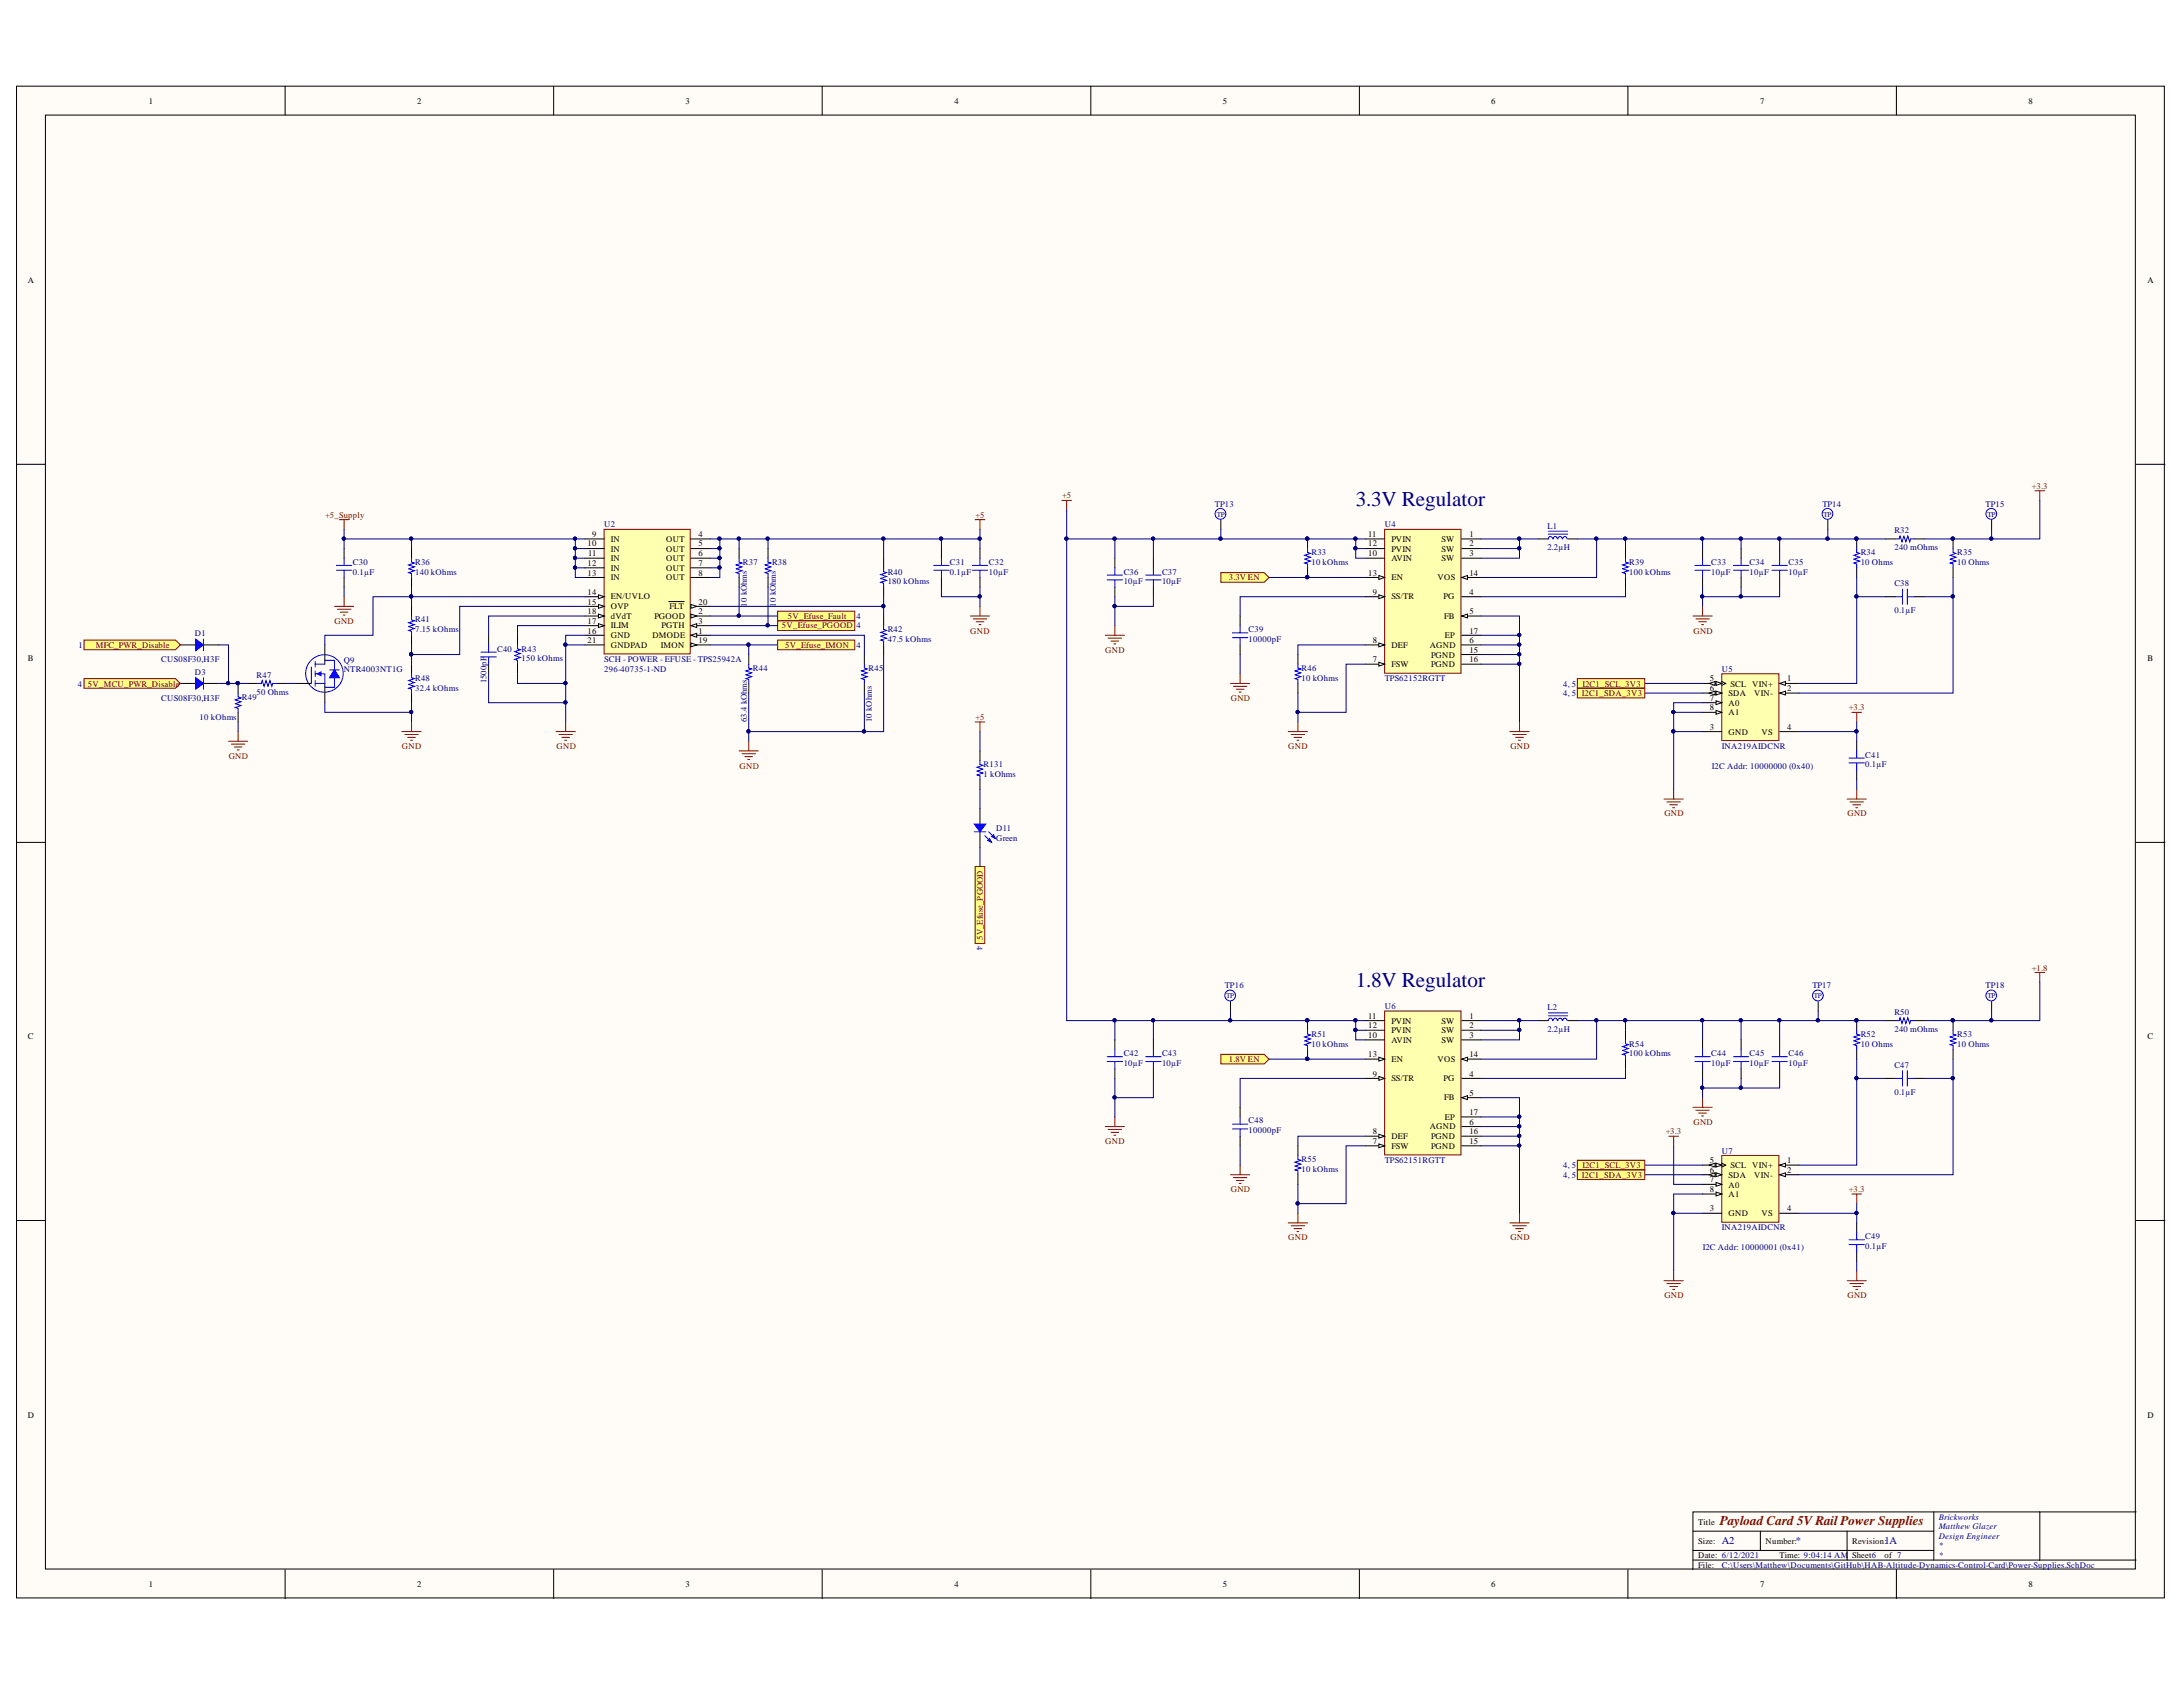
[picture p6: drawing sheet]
<svg xmlns="http://www.w3.org/2000/svg" width="279mm" height="216mm" viewBox="0 0 279 216" stroke-linecap="round" stroke-linejoin="round" font-family="sans-serif">
<defs><g id="words">
<g font-size="2.7" fill="#000080">
<text x="173.5" y="64.7">3.3V Regulator</text>
<text x="173.5" y="126.4">1.8V Regulator</text>
</g>
<text font-size="1.7" fill="#800000" x="220.1" y="195.1">Payload Card 5V Rail Power Supplies</text>
<g font-size="1.4" fill="#000080">
<text x="220.4" y="197.7">A2</text>
<text x="229.9" y="197.7">*</text>
<text x="241.2" y="197.7">1A</text>
</g>
<g font-size="1.1">
<text x="19" y="13.3">1</text>
<text x="53.4" y="13.3">2</text>
<text x="87.7" y="13.3">3</text>
<text x="122.2" y="13.3">4</text>
<text x="156.5" y="13.3">5</text>
<text x="190.9" y="13.3">6</text>
<text x="225.3" y="13.3">7</text>
<text x="259.6" y="13.3">8</text>
<text x="3.6" y="36.2">A</text>
<text x="274.9" y="36.2">A</text>
<text x="75.2" y="69.9">10</text>
<text x="75.3" y="71.2">11</text>
<text x="75.8" y="68.8">9</text>
<text x="78.2" y="69.3">IN</text>
<text x="78.2" y="70.6">IN</text>
<text x="78.2" y="71.8">IN</text>
<text x="85.3" y="70.6">OUT</text>
<text x="85.3" y="69.3">OUT</text>
<text x="85.3" y="71.8">OUT</text>
<text x="89.4" y="69.9">5</text>
<text x="89.4" y="68.8">4</text>
<text x="89.4" y="71.2">6</text>
<text x="175.1" y="71.2">10</text>
<text x="175.1" y="68.8">11</text>
<text x="175.1" y="69.9">12</text>
<text x="178.1" y="71.8">AVIN</text>
<text x="178.1" y="69.3">PVIN</text>
<text x="178.1" y="70.6">PVIN</text>
<text x="184.5" y="69.3">SW</text>
<text x="184.5" y="70.6">SW</text>
<text x="184.5" y="71.8">SW</text>
<text x="188.1" y="68.8">1</text>
<text x="188.1" y="69.9">2</text>
<text x="188.1" y="71.2">3</text>
<text x="75.2" y="72.4">12</text>
<text x="75.2" y="73.7">13</text>
<text x="75.2" y="76.1">14</text>
<text x="75.2" y="77.4">15</text>
<text x="78.2" y="73.1">IN</text>
<text x="78.2" y="74.3">IN</text>
<text x="78.2" y="76.7">EN/UVLO</text>
<text x="78.2" y="78">OVP</text>
<text x="85.3" y="73.1">OUT</text>
<text x="85.3" y="74.3">OUT</text>
<text x="85.7" y="78">FLT</text>
<text x="89.4" y="72.4">7</text>
<text x="89.4" y="73.7">8</text>
<text x="89.4" y="77.4">20</text>
<text x="175.1" y="73.7">13</text>
<text x="175.7" y="76.1">9</text>
<text x="178.1" y="76.7">SS/TR</text>
<text x="178.1" y="74.3">EN</text>
<text x="184" y="74.3">VOS</text>
<text x="184.8" y="76.7">PG</text>
<text x="188.1" y="76.1">4</text>
<text x="188.1" y="73.7">14</text>
<text x="75.2" y="81.1">16</text>
<text x="75.2" y="79.8">17</text>
<text x="75.2" y="78.6">18</text>
<text x="75.2" y="82.3">21</text>
<text x="78.2" y="81.7">GND</text>
<text x="78.2" y="80.4">ILIM</text>
<text x="78.2" y="79.2">dVdT</text>
<text x="78.2" y="82.9">GNDPAD</text>
<text x="83.5" y="81.7">DMODE</text>
<text x="83.8" y="79.2">PGOOD</text>
<text x="84.6" y="82.9">IMON</text>
<text x="84.7" y="80.4">PGTH</text>
<text x="89.4" y="79.8">3</text>
<text x="89.4" y="81.1">1</text>
<text x="89.4" y="78.6">2</text>
<text x="89.4" y="82.3">19</text>
<text x="175.7" y="82.3">8</text>
<text x="178.1" y="82.9">DEF</text>
<text x="183" y="82.9">AGND</text>
<text x="184.8" y="79.2">FB</text>
<text x="184.9" y="81.7">EP</text>
<text x="188.1" y="78.6">5</text>
<text x="188.1" y="82.3">6</text>
<text x="188.1" y="83.6">15</text>
<text x="188.1" y="81.1">17</text>
<text x="3.6" y="84.6">B</text>
<text x="175.7" y="84.7">7</text>
<text x="178.1" y="85.4">FSW</text>
<text x="183.2" y="84.1">PGND</text>
<text x="183.2" y="85.4">PGND</text>
<text x="188.1" y="84.7">16</text>
<text x="218.9" y="87.2">5</text>
<text x="218.9" y="88.5">6</text>
<text x="218.9" y="89.7">7</text>
<text x="221.2" y="89.1">SDA</text>
<text x="221.5" y="87.9">SCL VIN+</text>
<text x="224.5" y="89.1">VIN-</text>
<text x="228.8" y="87.2">1</text>
<text x="228.8" y="88.5">2</text>
<text x="274.9" y="84.6">B</text>
<text x="218.9" y="93.4">3</text>
<text x="218.9" y="90.9">8</text>
<text x="221.2" y="94">GND</text>
<text x="221.2" y="90.3">A0</text>
<text x="221.2" y="91.5">A1</text>
<text x="225.5" y="94">VS</text>
<text x="228.8" y="93.4">4</text>
<text x="175.1" y="130.4">11</text>
<text x="175.1" y="131.6">12</text>
<text x="178.1" y="131">PVIN</text>
<text x="184.5" y="131">SW</text>
<text x="188.1" y="130.4">1</text>
<text x="188.1" y="131.6">2</text>
<text x="3.6" y="133">C</text>
<text x="175.1" y="132.9">10</text>
<text x="175.1" y="135.3">13</text>
<text x="175.7" y="137.8">9</text>
<text x="178.1" y="133.5">AVIN</text>
<text x="178.1" y="132.2">PVIN</text>
<text x="178.1" y="135.9">EN</text>
<text x="184" y="135.9">VOS</text>
<text x="184.5" y="132.2">SW</text>
<text x="184.5" y="133.5">SW</text>
<text x="188.1" y="132.9">3</text>
<text x="188.1" y="137.8">4</text>
<text x="188.1" y="135.3">14</text>
<text x="274.9" y="133">C</text>
<text x="178.1" y="138.4">SS/TR</text>
<text x="184.8" y="138.4">PG</text>
<text x="184.8" y="140.8">FB</text>
<text x="184.9" y="143.4">EP</text>
<text x="188.1" y="140.2">5</text>
<text x="188.1" y="143.9">6</text>
<text x="188.1" y="142.7">17</text>
<text x="175.7" y="145.1">8</text>
<text x="175.7" y="146.4">7</text>
<text x="178.1" y="145.8">DEF</text>
<text x="178.1" y="147">FSW</text>
<text x="183" y="144.5">AGND</text>
<text x="183.2" y="147">PGND</text>
<text x="183.2" y="145.8">PGND</text>
<text x="188.1" y="146.4">15</text>
<text x="188.1" y="145.1">16</text>
<text x="218.9" y="148.8">5</text>
<text x="221.5" y="149.5">SCL VIN+</text>
<text x="228.8" y="148.8">1</text>
<text x="218.9" y="155">3</text>
<text x="218.9" y="150.1">6</text>
<text x="218.9" y="151.3">7</text>
<text x="218.9" y="152.6">8</text>
<text x="221.2" y="155.6">GND</text>
<text x="221.2" y="150.7">SDA</text>
<text x="221.2" y="152">A0</text>
<text x="221.2" y="153.2">A1</text>
<text x="224.5" y="150.7">VIN-</text>
<text x="225.5" y="155.6">VS</text>
<text x="228.8" y="150.1">2</text>
<text x="228.8" y="155">4</text>
<text x="3.6" y="181.4">D</text>
<text x="274.9" y="181.4">D</text>
<text x="217.3" y="195.1">Title</text>
<text x="217.3" y="197.6">Size:</text>
<text x="226" y="197.6">Number:</text>
<text x="237" y="197.6">Revision:</text>
<text x="19" y="203.1">1</text>
<text x="53.4" y="203.1">2</text>
<text x="87.7" y="203.1">3</text>
<text x="122.2" y="203.1">4</text>
<text x="156.5" y="203.1">5</text>
<text x="190.9" y="203.1">6</text>
<text x="217.3" y="199.4">Date: 6/12/2021</text>
<text x="217.3" y="200.6">File:</text>
<text x="225.3" y="203.1">7</text>
<text x="227.7" y="199.4">Time: 9:04:14 AM</text>
<text x="237" y="199.4">Sheet6</text>
<text x="241.2" y="199.4">of 7</text>
<text x="259.6" y="203.1">8</text>
</g>
<g font-size="1.1" fill="#800000">
<text x="136" y="63.8">+5</text>
<text x="260.1" y="62.6">+3.3</text>
<text x="41.6" y="66.3">+5_Supply</text>
<text x="124.9" y="66.3">+5</text>
<text x="157.3" y="74.3">3.3V EN</text>
<text x="12.3" y="82.9">MFC_PWR_Disable</text>
<text x="42.8" y="79.8">GND</text>
<text x="100.1" y="80.4">5V_Efuse_PGOOD 4</text>
<text x="100.5" y="82.9">5V_Efuse_IMON</text>
<text x="100.8" y="79.2">5V_Efuse_Fault</text>
<text x="124.2" y="81.1">GND</text>
<text x="141.4" y="83.6">GND</text>
<text x="216.7" y="81.1">GND</text>
<text x="11.3" y="87.9">5V_MCU_PWR_Disable</text>
<text x="157.5" y="89.7">GND</text>
<text x="202.5" y="87.9">I2C1_SCL_3V3</text>
<text x="51.4" y="95.8">GND</text>
<text x="71.2" y="95.8">GND</text>
<text x="124.9" y="92.2">+5</text>
<text x="164.9" y="95.8">GND</text>
<text x="193.3" y="95.8">GND</text>
<text x="236.6" y="90.9">+3.3</text>
<text x="29.3" y="97.1">GND</text>
<text x="94.7" y="98.4">GND</text>
<text x="213" y="104.4">GND</text>
<text x="236.5" y="104.4">GND</text>
<text x="125.8" y="120.3" transform="rotate(-90 125.8 120.3)">5V_Efuse_PGOOD</text>
<text x="260.1" y="124.2">+1.8</text>
<text x="157.3" y="135.9">1.8V EN</text>
<text x="216.7" y="143.9">GND</text>
<text x="141.4" y="146.4">GND</text>
<text x="202.5" y="149.5">I2C1_SCL_3V3</text>
<text x="213.2" y="145.1">+3.3</text>
<text x="157.5" y="152.6">GND</text>
<text x="236.6" y="152.6">+3.3</text>
<text x="164.9" y="158.7">GND</text>
<text x="193.3" y="158.7">GND</text>
<text x="213" y="166.1">GND</text>
<text x="236.5" y="166.1">GND</text>
</g>
<g font-size="1.1" fill="#000080">
<text x="155.5" y="64.9">TP13</text>
<text x="233.2" y="64.9">TP14</text>
<text x="254.1" y="64.9">TP15</text>
<text x="77.3" y="67.5">U2</text>
<text x="167.8" y="71">R33</text>
<text x="177.2" y="67.5">U4</text>
<text x="198" y="67.7">L1</text>
<text x="198" y="70.4">2.2µH</text>
<text x="238.1" y="71">R34</text>
<text x="242.5" y="70.4">240 mOhms</text>
<text x="242.5" y="68.2">R32</text>
<text x="250.5" y="71">R35</text>
<text x="45.2" y="73.6">0.1µF</text>
<text x="45.2" y="72.3">C30</text>
<text x="53.1" y="73.6">140 kOhms</text>
<text x="53.1" y="72.3">R36</text>
<text x="95.1" y="72.3">R37</text>
<text x="95.6" y="77.6" transform="rotate(-90 95.6 77.6)">10 kOhms</text>
<text x="98.8" y="72.3">R38</text>
<text x="99.3" y="77.6" transform="rotate(-90 99.3 77.6)">10 kOhms</text>
<text x="113.6" y="74.8">180 kOhms</text>
<text x="113.6" y="73.6">R40</text>
<text x="121.6" y="73.6">0.1µF</text>
<text x="121.6" y="72.3">C31</text>
<text x="126.6" y="73.6">10µF</text>
<text x="126.6" y="72.3">C32</text>
<text x="143.8" y="74.8">10µF</text>
<text x="143.8" y="73.6">C36</text>
<text x="148.7" y="74.8">10µF</text>
<text x="148.7" y="73.6">C37</text>
<text x="167.8" y="72.3">10 kOhms</text>
<text x="208.5" y="73.6">100 kOhms</text>
<text x="208.5" y="72.3">R39</text>
<text x="219" y="73.6">10µF</text>
<text x="219" y="72.3">C33</text>
<text x="223.9" y="73.6">10µF</text>
<text x="223.9" y="72.3">C34</text>
<text x="228.9" y="73.6">10µF</text>
<text x="228.9" y="72.3">C35</text>
<text x="238.1" y="72.3">10 Ohms</text>
<text x="242.5" y="75">C38</text>
<text x="250.5" y="72.3">10 Ohms</text>
<text x="10.1" y="82.9">1</text>
<text x="25" y="81.4">D1</text>
<text x="53.1" y="80.9">7.15 kOhms</text>
<text x="53.1" y="79.7">R41</text>
<text x="63.6" y="83.4">C40</text>
<text x="66.7" y="83.4">R43</text>
<text x="109.6" y="79.2">4</text>
<text x="109.6" y="82.9">4</text>
<text x="113.6" y="82.2">47.5 kOhms</text>
<text x="113.6" y="80.9">R42</text>
<text x="159.8" y="82.2">10000pF</text>
<text x="159.8" y="80.9">C39</text>
<text x="242.5" y="78.5">0.1µF</text>
<text x="10" y="87.9">4</text>
<text x="20.6" y="84.7">CUS08F30,H3F</text>
<text x="20.6" y="89.7">CUS08F30,H3F</text>
<text x="25" y="86.3">D3</text>
<text x="31" y="89.6">R49</text>
<text x="32.8" y="89">50 Ohms</text>
<text x="32.8" y="86.8">R47</text>
<text x="44" y="84.8">Q9</text>
<text x="44" y="86">NTR4003NT1G</text>
<text x="53.1" y="88.4">32.4 kOhms</text>
<text x="53.1" y="87.1">R48</text>
<text x="62.3" y="87.4" transform="rotate(-90 62.3 87.4)">1500pF</text>
<text x="66.7" y="84.7">150 kOhms</text>
<text x="77.3" y="86">296-40735-1-ND</text>
<text x="77.3" y="84.7">SCH - POWER - EFUSE - TPS25942A</text>
<text x="96.4" y="85.8">R44</text>
<text x="111.2" y="85.8">R45</text>
<text x="166.6" y="87.1">10 kOhms</text>
<text x="166.6" y="85.8">R46</text>
<text x="177.2" y="87.2">TPS62152RGTT</text>
<text x="200.1" y="87.9">4, 5</text>
<text x="200.1" y="89.1">4, 5 I2C1_SDA_3V3</text>
<text x="220.4" y="86">U5</text>
<text x="25.5" y="92.2">10 kOhms</text>
<text x="95.6" y="92.4" transform="rotate(-90 95.6 92.4)">63.4 kOhms</text>
<text x="111.6" y="92.4" transform="rotate(-90 111.6 92.4)">10 kOhms</text>
<text x="220.4" y="95.8">INA219AIDCNR</text>
<text x="125.9" y="99.5">1 kOhms</text>
<text x="125.9" y="98.2">R131</text>
<text x="219.1" y="98.4">I2C Addr: 10000000 (0x40)</text>
<text x="238.7" y="98.2">0.1µF</text>
<text x="238.7" y="97">C41</text>
<text x="127.5" y="106.3">D11</text>
<text x="127.5" y="107.6">Green</text>
<text x="125" y="121" transform="rotate(90 125 121)">4</text>
<text x="156.8" y="126.4">TP16</text>
<text x="177.2" y="129.1">U6</text>
<text x="198" y="129.2">L2</text>
<text x="232" y="126.4">TP17</text>
<text x="242.5" y="129.9">R50</text>
<text x="254.1" y="126.4">TP18</text>
<text x="143.8" y="136.4">10µF</text>
<text x="143.8" y="135.1">C42</text>
<text x="148.7" y="136.4">10µF</text>
<text x="148.7" y="135.1">C43</text>
<text x="167.8" y="134">10 kOhms</text>
<text x="167.8" y="132.7">R51</text>
<text x="198" y="132">2.2µH</text>
<text x="208.5" y="135.1">100 kOhms</text>
<text x="208.5" y="134">R54</text>
<text x="219" y="136.4">10µF</text>
<text x="219" y="135.1">C44</text>
<text x="223.9" y="136.4">10µF</text>
<text x="223.9" y="135.1">C45</text>
<text x="228.9" y="136.4">10µF</text>
<text x="228.9" y="135.1">C46</text>
<text x="238.1" y="134">10 Ohms</text>
<text x="238.1" y="132.7">R52</text>
<text x="242.5" y="136.7">C47</text>
<text x="242.5" y="132.1">240 mOhms</text>
<text x="250.5" y="134">10 Ohms</text>
<text x="250.5" y="132.7">R53</text>
<text x="159.8" y="143.8">C48</text>
<text x="242.5" y="140.1">0.1µF</text>
<text x="159.8" y="145">10000pF</text>
<text x="166.6" y="149.9">10 kOhms</text>
<text x="166.6" y="148.8">R55</text>
<text x="177.2" y="148.8">TPS62151RGTT</text>
<text x="200.1" y="149.5">4, 5</text>
<text x="220.4" y="147.7">U7</text>
<text x="200.1" y="150.7">4, 5 I2C1_SDA_3V3</text>
<text x="217.9" y="159.9">I2C Addr: 10000001 (0x41)</text>
<text x="220.4" y="157.5">INA219AIDCNR</text>
<text x="238.7" y="159.8">0.1µF</text>
<text x="238.7" y="158.6">C49</text>
<text x="248.1" y="194.5">Brickworks</text>
<text x="248.1" y="195.7">Matthew Glazer</text>
<text x="248.1" y="197">Design Engineer</text>
<text x="220.4" y="200.6">C:\Users\Matthew\Documents\GitHub\HAB-Altitude-Dynamics-Control-Card\Power-Supplies.SchDoc</text>
<text x="248.1" y="198.2">*</text>
<text x="248.1" y="199.4">*</text>
</g>
<g font-size=".9" fill="#000080">
<text x="155.7" y="66.1">TP</text>
<text x="233.4" y="66.1">TP</text>
<text x="254.4" y="66.1">TP</text>
<text x="156.9" y="127.7">TP</text>
<text x="232.1" y="127.7">TP</text>
<text x="254.4" y="127.7">TP</text>
</g>
</g></defs>
<g fill="#fffcf8" stroke="#000" stroke-width=".13">
<path d="M2.1 11h274.9v193.5h-274.9z"/>
<path d="M5.8 14.7h267.5v186.1h-267.5z"/>
</g>
<g fill="none" stroke="#000" stroke-width=".13">
<path d="M36.5 11v3.7M70.9 11v3.7M105.2 11v3.7M139.6 11v3.7M174 11v3.7M208.4 11v3.7M242.7 11v3.7M2.1 59.4h3.7M273.4 59.4h3.7M2.1 107.8h3.7M273.4 107.8h3.7M2.1 156.2h3.7"/>
<path d="M273.4 156.2h3.7M216.7 196h30.8M216.7 199.7h56.7M216.7 198.4h30.8M225.3 196v2.4M236.4 196v3.7M247.5 193.5v6.2M261.1 193.5h-44.4v7.4M273.4 193.5h-12.3v6.2M36.5 200.9v3.7M70.9 200.9v3.7M105.2 200.9v3.7"/>
<path d="M139.6 200.9v3.7M174 200.9v3.7M208.4 200.9v3.7M242.7 200.9v3.7"/>
</g>
<path d="M177.2 67.7h9.8v18.5h-9.8z" fill="#ffffb0" stroke="#800000" stroke-width=".13"/>
<path d="M187.1 69h2.4M187.1 70.2h2.4M187.1 71.4h2.4M187.1 76.4h2.4M187.1 78.8h2.4" fill="none" stroke="#000" stroke-width=".13"/>
<path d="M187.1 78.8l.7-.2v.5z" fill="#fffcf8"/>
<path d="M187.1 78.8l.7-.2v.5zM174.8 85h2.4M187.1 82.5h2.4" fill="none" stroke="#000" stroke-width=".13"/>
<path d="M176.5 84.8l.7 .2-.7 .2z" fill="#fffcf8"/>
<path d="M174.8 82.5h2.4M176.5 84.8l.7 .2-.7 .2z" fill="none" stroke="#000" stroke-width=".13"/>
<path d="M176.5 82.3l.7 .2-.7 .3z" fill="#fffcf8"/>
<path d="M174.8 76.4h2.4M176.5 82.3l.7 .2-.7 .3z" fill="none" stroke="#000" stroke-width=".13"/>
<path d="M176.5 76.1l.7 .3-.7 .2z" fill="#fffcf8"/>
<path d="M174.8 71.4h2.4M174.8 69h2.4M174.8 70.2h2.4M174.8 73.9h2.4M176.5 76.1l.7 .3-.7 .2z" fill="none" stroke="#000" stroke-width=".13"/>
<path d="M176.5 73.7l.7 .2-.7 .3z" fill="#fffcf8"/>
<path d="M176.5 73.7l.7 .2-.7 .3zM187.1 73.9h2.4" fill="none" stroke="#000" stroke-width=".13"/>
<path d="M187.1 73.9l.7-.2v.5z" fill="#fffcf8"/>
<path d="M187.1 73.9l.7-.2v.5zM187.1 83.8h2.4M187.1 85h2.4M187.1 81.3h2.4" fill="none" stroke="#000" stroke-width=".13"/>
<path d="M177.2 129.4h9.8v18.4h-9.8z" fill="#ffffb0" stroke="#800000" stroke-width=".13"/>
<path d="M187.1 130.6h2.4M187.1 131.8h2.4M187.1 133.1h2.4M187.1 138h2.4M187.1 140.5h2.4" fill="none" stroke="#000" stroke-width=".13"/>
<path d="M187.1 140.5l.7-.3v.5z" fill="#fffcf8"/>
<path d="M174.8 145.4h2.4M187.1 140.5l.7-.3v.5zM187.1 144.2h2.4" fill="none" stroke="#000" stroke-width=".13"/>
<path d="M176.5 145.2l.7 .2-.7 .3z" fill="#fffcf8"/>
<path d="M174.8 138h2.4M176.5 145.2l.7 .2-.7 .3z" fill="none" stroke="#000" stroke-width=".13"/>
<path d="M176.5 137.8l.7 .2-.7 .3z" fill="#fffcf8"/>
<path d="M174.8 133.1h2.4M174.8 130.6h2.4M174.8 131.8h2.4M174.8 135.5h2.4M176.5 137.8l.7 .2-.7 .3z" fill="none" stroke="#000" stroke-width=".13"/>
<path d="M176.5 135.3l.7 .2-.7 .3z" fill="#fffcf8"/>
<path d="M176.5 135.3l.7 .2-.7 .3zM187.1 135.5h2.4" fill="none" stroke="#000" stroke-width=".13"/>
<path d="M187.1 135.5l.7-.2v.5z" fill="#fffcf8"/>
<path d="M187.1 135.5l.7-.2v.5zM174.8 146.6h2.4M187.1 146.6h2.4M187.1 145.4h2.4M187.1 142.9h2.4" fill="none" stroke="#000" stroke-width=".13"/>
<path d="M176.5 146.4l.7 .2-.7 .3z" fill="#fffcf8"/>
<g fill="none" stroke="#000" stroke-width=".13">
<path d="M142.7 71.4v1.3M142.7 75.1v1.3M147.6 71.4v1.3M147.6 75.1v1.3M167.4 69v1.2M167.4 72.7v1.2M142.7 133.1v1.2M142.7 136.8v1.2M147.6 133.1v1.2M147.6 136.8v1.2M167.4 130.6v1.2M167.4 134.3v1.2"/>
<path d="M176.5 146.4l.7 .2-.7 .3z"/>
</g>
<g fill="none" stroke="#800000" stroke-width=".13">
<path d="M141.5 81.3h2.4M141.8 81.7h1.8M142.2 82h1M142.6 82.4h.2M142.7 80.1v1.2M193.2 93.6h2.5M193.6 94h1.7M194 94.4h1M194.4 94.7h.2M194.5 92.4v1.2M141.5 144.2h2.4M141.8 144.5h1.8"/>
<path d="M142.2 144.9h1M142.6 145.3h.2M142.7 142.9v1.3M193.2 156.5h2.5M193.6 156.9h1.7M194 157.2h1M194.4 157.6h.2M194.5 155.3v1.2"/>
</g>
<g fill="none" stroke="#00f" stroke-width=".13">
<path d="M141.7 73.6h2M141.7 74.2h2M142.7 72.7v.9M142.7 74.2v.9M146.6 73.6h2M146.6 74.2h2M147.6 72.7v.9M147.6 74.2v.9M167.4 70.2v.5l.3 .1-.7 .3 .7 .2-.7 .3 .7 .2-.7 .3 .4 .1v.5M141.7 135.2h2M141.7 135.9h2M142.7 134.3v.9"/>
<path d="M142.7 135.9v.9M146.6 135.2h2M146.6 135.9h2M147.6 134.3v.9M147.6 135.9v.9M167.4 131.8v.5l.3 .2-.7 .2 .7 .3-.7 .2 .7 .3-.7 .2 .4 .1v.5"/>
</g>
<g fill="#000080" stroke="#000080" stroke-width=".13">
<circle cx="167.3" cy="68.9" r=".21"/>
<circle cx="167.3" cy="73.9" r=".21"/>
<circle cx="167.3" cy="130.6" r=".21"/>
<circle cx="167.3" cy="135.5" r=".21"/>
</g>
<g fill="#ffff80" stroke="#800000" stroke-width=".13">
<path d="M156.3 73.3h5.5l.6 .6-.6 .6h-5.5z" fill-rule="evenodd"/>
<path d="M156.3 134.9h5.5l.6 .6-.6 .7h-5.5z" fill-rule="evenodd"/>
</g>
<g fill="none" stroke="#000" stroke-width=".13">
<path d="M156.3 66.5v1.2M158.7 78.8v1.3M196.9 69h1.3M200.6 69h1.3M208 70.2v1.2M208 73.9v1.2M217.9 70.2v1.2M217.9 73.9v1.2M222.8 70.2v1.2M222.8 73.9v1.2M227.8 70.2v1.2M227.8 73.9v1.2"/>
<path d="M233.9 66.5v1.2M237.6 69v1.2M237.6 72.7v1.2M241.3 76.4h1.3M245 76.4h1.3M250 69v1.2M250 72.7v1.2M254.9 66.5v1.2M158.7 82.5v1.3M166.1 83.8v1.2M166.1 87.5v1.2M157.5 128.2v1.2"/>
<path d="M196.9 130.6h1.3M200.6 130.6h1.3M208 131.8v1.3M208 135.5v1.3M217.9 133.1v1.2M217.9 136.8v1.2M222.8 133.1v1.2M222.8 136.8v1.2M227.8 133.1v1.2M227.8 136.8v1.2M232.7 128.2v1.2M237.6 130.6v1.2"/>
<path d="M237.6 134.3v1.2M241.3 138h1.3M245 138h1.3M250 130.6v1.2M250 134.3v1.2M254.9 128.2v1.2M158.7 141.7v1.2M158.7 145.4v1.2M166.1 146.6v1.3M166.1 150.3v1.3"/>
</g>
<g fill="none" stroke="#00f" stroke-width=".13">
<path d="M156.9 65.8a.69 .69 0 0 0-1-.7 .69 .69 0 0 0-.1 1.2 .69 .69 0 0 0 1.1-.5M198.2 68.4h2.4M198.2 68h2.4M198.7 69a.27 .27 0 0 0-.3-.3 .27 .27 0 0 0-.2 .3M199.3 69a.26 .26 0 0 0-.2-.3 .26 .26 0 0 0-.3 .3M199.9 69a.27 .27 0 0 0-.2-.3 .27 .27 0 0 0-.3 .3M200.6 69a.27 .27 0 0 0-.3-.3 .27 .27 0 0 0-.3 .3M208 71.4v.5l.4 .2-.7 .2 .7 .2-.7 .3 .7 .2-.7 .3 .3 .1v.5M216.9 72.4h2M216.9 73h2M217.9 71.4v1M217.9 73v.9"/>
<path d="M221.9 72.4h1.9M221.9 73h1.9M222.8 71.4v1M222.8 73v.9M226.8 72.4h2M226.8 73h2M227.8 71.4v1M227.8 73v.9M234.6 65.8a.68 .68 0 0 0-1-.7 .68 .68 0 0 0-.1 1.2 .68 .68 0 0 0 1.1-.5M237.6 70.2v.5l.4 .1-.7 .3 .7 .2-.7 .3 .7 .2-.7 .3 .3 .1v.5M242.6 76.4h.9M243.5 75.4v2"/>
<path d="M244.1 76.4h.9M244.1 75.4v2M250 70.2v.5l.3 .1-.7 .3 .7 .2-.7 .3 .7 .2-.7 .3 .4 .1v.5M255.5 65.8a.68 .68 0 0 0-.9-.7 .68 .68 0 0 0-.1 1.2 .68 .68 0 0 0 1-.5M157.7 81h2M157.7 81.6h2M158.7 80.1v.9M158.7 81.6v.9M166.1 85v.5l.4 .1-.8 .3 .8 .2-.8 .3 .8 .2-.8 .2 .4 .2v.5M158.1 127.4a.68 .68 0 0 0-.9-.6 .68 .68 0 0 0-.2 1.2 .68 .68 0 0 0 1.1-.5M198.2 130h2.4M198.2 129.6h2.4"/>
<path d="M198.7 130.6a.27 .27 0 0 0-.3-.3 .27 .27 0 0 0-.2 .3M199.3 130.6a.26 .26 0 0 0-.3-.3 .26 .26 0 0 0-.2 .3M199.9 130.6a.27 .27 0 0 0-.2-.3 .27 .27 0 0 0-.3 .3M200.6 130.6a.27 .27 0 0 0-.3-.3 .27 .27 0 0 0-.3 .3M208 133.1v.5l.4 .1-.7 .2 .7 .3-.7 .2 .7 .3-.7 .2 .3 .2v.4M216.9 135.2h2M216.9 135.9h2M217.9 134.3v.9M217.9 135.9v.9M221.9 135.2h1.9M221.9 135.9h1.9M222.8 134.3v.9"/>
<path d="M222.8 135.9v.9M226.8 135.2h2M226.8 135.9h2M227.8 134.3v.9M227.8 135.9v.9M233.3 127.4a.68 .68 0 0 0-.9-.6 .68 .68 0 0 0-.1 1.2 .68 .68 0 0 0 1-.5M237.6 131.8v.5l.4 .2-.7 .2 .7 .3-.7 .2 .7 .3-.7 .2 .3 .1v.5M242.6 138h.9M243.5 137v2M244.1 137v2M244.1 138h.9M250 131.8v.5l.3 .2-.7 .2 .7 .3-.7 .2 .7 .3-.7 .2 .4 .1v.5"/>
<path d="M255.5 127.4a.68 .68 0 0 0-.9-.6 .68 .68 0 0 0-.1 1.2 .68 .68 0 0 0 1-.5M157.7 143.9h2M157.7 144.5h2M158.7 142.9v1M158.7 144.5v.9M166.1 147.9v.5l.4 .1-.8 .2 .8 .3-.8 .2 .8 .3-.8 .2 .4 .1v.5"/>
</g>
<g fill="none" stroke="#800000" stroke-width=".13">
<path d="M135.9 64h1.2M136.5 64v1.3M216.7 78.8h2.4M217 79.2h1.8M217.4 79.6h1M217.8 79.9h.2M217.9 77.6v1.2M260.5 62.8h1.2M261.1 62.8v1.2M157.5 87.5h2.5M157.9 87.8h1.7M158.2 88.2h1"/>
<path d="M158.6 88.6h.2M158.7 86.2v1.3M164.9 93.6h2.5M165.3 94h1.7M165.6 94.4h1M166 94.7h.2M166.1 92.4v1.2M260.5 124.5h1.2M261.1 124.5v1.2M157.5 150.3h2.5M157.9 150.7h1.7M158.2 151.1h1"/>
<path d="M158.6 151.5h.2M158.7 149.1v1.2M164.9 156.5h2.5M165.3 156.9h1.7M165.6 157.2h1M166 157.6h.2M166.1 155.3v1.2M216.7 141.7h2.4M217 142.1h1.8M217.4 142.5h1M217.8 142.8h.2M217.9 140.5v1.2"/>
</g>
<g fill="#000080" stroke="#000080" stroke-width=".13">
<circle cx="237.6" cy="68.9" r=".2"/>
<circle cx="249.9" cy="68.9" r=".2"/>
<circle cx="237.6" cy="130.6" r=".2"/>
<circle cx="249.9" cy="130.6" r=".2"/>
</g>
<path d="M77.3 67.7h11v16h-11z" fill="#ffffb0" stroke="#800000" stroke-width=".13"/>
<path d="M88.4 80.1h2.5" fill="none" stroke="#000" stroke-width=".13"/>
<path d="M88.4 80.1l.8-.3v.5z" fill="#fffcf8"/>
<path d="M88.4 70.2h2.5M88.4 80.1l.8-.3v.5zM88.4 81.3h2.5" fill="none" stroke="#000" stroke-width=".13"/>
<path d="M88.4 81.3l.8-.2v.4z" fill="#fffcf8"/>
<path d="M88.4 69h2.5M88.4 71.4h2.5M88.4 78.8h2.5M88.4 81.3l.8-.2v.4z" fill="none" stroke="#000" stroke-width=".13"/>
<path d="M88.4 78.6l.8 .2-.8 .3z" fill="#fffcf8"/>
<path d="M74.9 72.7h2.4M74.9 73.9h2.4M74.9 69h2.4M74.9 70.2h2.4M74.9 71.4h2.4M74.9 76.4h2.4M88.4 78.6l.8 .2-.8 .3zM88.4 72.7h2.5M88.4 73.9h2.5" fill="none" stroke="#000" stroke-width=".13"/>
<path d="M76.6 76.1l.7 .3-.7 .2z" fill="#fffcf8"/>
<path d="M74.9 77.6h2.4M76.6 76.1l.7 .3-.7 .2z" fill="none" stroke="#000" stroke-width=".13"/>
<path d="M76.6 77.4l.7 .2-.7 .2z" fill="#fffcf8"/>
<path d="M76.6 77.4l.7 .2-.7 .2zM74.9 81.3h2.4M74.9 80.1h2.4" fill="none" stroke="#000" stroke-width=".13"/>
<path d="M76.6 79.8l.7 .3-.7 .2z" fill="#fffcf8"/>
<path d="M74.9 78.8h2.4M76.6 79.8l.7 .3-.7 .2z" fill="none" stroke="#000" stroke-width=".13"/>
<path d="M76.6 78.6l.7 .2-.7 .3z" fill="#fffcf8"/>
<path d="M76.6 78.6l.7 .2-.7 .3zM88.4 82.5h2.5" fill="none" stroke="#000" stroke-width=".13"/>
<path d="M88.4 82.3l.8 .2-.8 .3z" fill="#fffcf8"/>
<path d="M88.4 77.6h2.5M88.4 82.3l.8 .2-.8 .3z" fill="none" stroke="#000" stroke-width=".13"/>
<path d="M88.4 77.4l.8 .2-.8 .2z" fill="#fffcf8"/>
<path d="M85.6 77h2M88.4 77.4l.8 .2-.8 .2zM74.9 82.5h2.4M237.6 94.9v1.2M237.6 98.6v1.2" fill="none" stroke="#000" stroke-width=".13"/>
<g fill="none" stroke="#800000" stroke-width=".13">
<path d="M43.4 66.5h1.3M44 66.5v1.2M71.2 93.6h2.4M71.5 94h1.8M71.9 94.4h1M72.3 94.7h.2M72.4 92.4v1.2M237 91.2h1.3M237.6 91.2v1.2M213 102.3h2.4M213.3 102.6h1.8M213.7 103h1"/>
<path d="M214.1 103.4h.2M214.2 101v1.3M236.4 102.3h2.5M236.8 102.6h1.7M237.1 103h1M237.5 103.4h.3M237.6 101v1.3"/>
</g>
<path d="M236.7 97h1.9M236.7 97.6h1.9M237.6 96.1v.9M237.6 97.6v1" fill="none" stroke="#00f" stroke-width=".13"/>
<path d="M220.4 86.2h7.3v8.6h-7.3z" fill="#ffffb0" stroke="#800000" stroke-width=".13"/>
<path d="M227.8 87.5h2.4" fill="none" stroke="#000" stroke-width=".13"/>
<path d="M227.8 87.5l.7-.3v.5z" fill="#fffcf8"/>
<path d="M227.8 87.5l.7-.3v.5zM227.8 88.7h2.4" fill="none" stroke="#000" stroke-width=".13"/>
<path d="M227.8 88.7l.7-.2v.4z" fill="#fffcf8"/>
<path d="M217.9 93.6h2.5M217.9 87.5h2.5M220.4 87.2l.5 .3-.5 .2M227.8 88.7l.7-.2v.4zM227.8 93.6h2.4" fill="none" stroke="#000" stroke-width=".13"/>
<path d="M219.6 87.2l.8 .3-.8 .2z" fill="#fffcf8"/>
<path d="M219.6 87.2l.8 .3-.8 .2z" fill="none" stroke="#000" stroke-width=".13"/>
<path d="M218.8 87.5l.7-.3v.5z" fill="#fffcf8"/>
<path d="M217.9 88.7h2.5M218.8 87.5l.7-.3v.5z" fill="none" stroke="#000" stroke-width=".13"/>
<path d="M219.6 88.5l.8 .2-.8 .2z" fill="#fffcf8"/>
<path d="M219.6 88.5l.8 .2-.8 .2z" fill="none" stroke="#000" stroke-width=".13"/>
<path d="M218.8 88.7l.7-.2v.4z" fill="#fffcf8"/>
<path d="M217.9 89.9h2.5M218.8 88.7l.7-.2v.4z" fill="none" stroke="#000" stroke-width=".13"/>
<path d="M219.6 89.7l.8 .2-.8 .3z" fill="#fffcf8"/>
<path d="M217.9 91.2h2.5M219.6 89.7l.8 .2-.8 .3z" fill="none" stroke="#000" stroke-width=".13"/>
<path d="M219.6 90.9l.8 .3-.8 .2z" fill="#fffcf8"/>
<path d="M219.6 90.9l.8 .3-.8 .2zM237.6 156.5v1.2M237.6 160.2v1.2" fill="none" stroke="#000" stroke-width=".13"/>
<path d="M237 152.8h1.3M237.6 152.8v1.2M213 163.9h2.4M213.3 164.3h1.8M213.7 164.6h1M214.1 165h.2M214.2 162.7v1.2M236.4 163.9h2.5M236.8 164.3h1.7M237.1 164.6h1M237.5 165h.3M237.6 162.7v1.2" fill="none" stroke="#800000" stroke-width=".13"/>
<path d="M236.7 158.7h1.9M236.7 159.3h1.9M237.6 157.7v1M237.6 159.3v.9" fill="none" stroke="#00f" stroke-width=".13"/>
<path d="M220.4 147.9h7.3v8.5h-7.3z" fill="#ffffb0" stroke="#800000" stroke-width=".13"/>
<path d="M227.8 149.1h2.4" fill="none" stroke="#000" stroke-width=".13"/>
<path d="M227.8 149.1l.7-.2v.5z" fill="#fffcf8"/>
<path d="M227.8 149.1l.7-.2v.5zM227.8 150.3h2.4" fill="none" stroke="#000" stroke-width=".13"/>
<path d="M227.8 150.3l.7-.2v.5z" fill="#fffcf8"/>
<path d="M217.9 155.3h2.5M217.9 149.1h2.5M220.4 148.9l.5 .2-.5 .3M227.8 150.3l.7-.2v.5zM227.8 155.3h2.4" fill="none" stroke="#000" stroke-width=".13"/>
<path d="M219.6 148.9l.8 .2-.8 .3z" fill="#fffcf8"/>
<path d="M219.6 148.9l.8 .2-.8 .3z" fill="none" stroke="#000" stroke-width=".13"/>
<path d="M218.8 149.1l.7-.2v.5z" fill="#fffcf8"/>
<path d="M217.9 150.3h2.5M218.8 149.1l.7-.2v.5z" fill="none" stroke="#000" stroke-width=".13"/>
<path d="M219.6 150.1l.8 .2-.8 .3z" fill="#fffcf8"/>
<path d="M219.6 150.1l.8 .2-.8 .3z" fill="none" stroke="#000" stroke-width=".13"/>
<path d="M218.8 150.3l.7-.2v.5z" fill="#fffcf8"/>
<path d="M217.9 151.6h2.5M218.8 150.3l.7-.2v.5z" fill="none" stroke="#000" stroke-width=".13"/>
<path d="M219.6 151.3l.8 .3-.8 .2z" fill="#fffcf8"/>
<path d="M217.9 152.8h2.5M219.6 151.3l.8 .3-.8 .2z" fill="none" stroke="#000" stroke-width=".13"/>
<path d="M219.6 152.6l.8 .2-.8 .3z" fill="#fffcf8"/>
<g fill="none" stroke="#000" stroke-width=".13">
<path d="M44 70.2v1.2M44 73.9v1.2M94.6 70.2v1.2M94.6 73.9v1.2M98.3 70.2v1.2M98.3 73.9v1.2M120.5 70.2v1.2M120.5 73.9v1.2M125.4 70.2v1.2M125.4 73.9v1.2M62.5 81.3v1.2M62.5 85v1.2"/>
<path d="M95.8 83.8v1.2M95.8 87.5v1.2M110.6 83.8v1.2M110.6 87.5v1.2M219.6 152.6l.8 .2-.8 .3z"/>
</g>
<g fill="none" stroke="#800000" stroke-width=".13">
<path d="M42.8 77.6h2.5M43.2 78h1.7M43.5 78.3h1M43.9 78.7h.3M44 76.4v1.2M124.2 78.8h2.5M124.6 79.2h1.7M124.8 66.5h1.2M124.9 79.6h1M125.3 79.9h.2M125.4 66.5v1.2M125.4 77.6v1.2"/>
<path d="M51.4 93.6h2.5M51.8 94h1.7M52.2 94.4h1M52.5 94.7h.3M52.7 92.4v1.2M94.6 96.1h2.5M95 96.5h1.7M95.3 96.8h1M95.7 97.2h.3M95.8 94.9v1.2M213.6 145.4h1.2M214.2 145.4v1.2"/>
</g>
<g fill="none" stroke="#00f" stroke-width=".13">
<path d="M43.1 72.4h1.9M43.1 73h1.9M44 71.4v1M44 73v.9M94.6 71.4v.5l.4 .2-.8 .2 .8 .2-.8 .3 .8 .2-.8 .3 .4 .1v.5M98.3 71.4v.5l.4 .2-.8 .2 .8 .2-.8 .3 .8 .2-.8 .3 .4 .1v.5M119.5 72.4h2M119.5 73h2M120.5 71.4v1M120.5 73v.9M124.4 72.4h2M124.4 73h2"/>
<path d="M125.4 71.4v1M125.4 73v.9M61.6 83.5h1.9M61.6 84.1h1.9M62.5 82.5v1M62.5 84.1v.9M95.8 85v.5l.4 .1-.7 .3 .7 .2-.7 .3 .7 .2-.7 .2 .3 .2v.5M110.6 85v.5l.4 .1-.7 .3 .7 .2-.7 .3 .7 .2-.7 .2 .3 .2v.5"/>
</g>
<g fill="#ffff80" stroke="#800000" stroke-width=".13">
<path d="M99.5 78.2h9.9v1.3h-9.9z" fill-rule="evenodd"/>
<path d="M99.5 79.5h9.9v1.2h-9.9z" fill-rule="evenodd"/>
</g>
<path d="M113.1 71.4v1.3M113.1 75.1v1.3M113.1 78.8v1.3M113.1 82.5v1.3" fill="none" stroke="#000" stroke-width=".13"/>
<path d="M113.1 72.7v.5l.4 .1-.8 .2 .8 .3-.8 .2 .8 .3-.8 .2 .4 .1v.5M113.1 80.1v.5l.4 .1-.8 .2 .8 .3-.8 .2 .8 .3-.8 .2 .4 .1v.5" fill="none" stroke="#00f" stroke-width=".13"/>
<path d="M99.5 81.9h9.9v1.3h-9.9z" fill-rule="evenodd" fill="#ffff80" stroke="#800000" stroke-width=".13"/>
<path d="M52.7 70.2v1.2M52.7 73.9v1.2M52.7 77.6v1.2M37.9 87.5h1.9M41.6 82.5v2.5M41.6 87.5v2.4M52.7 81.3v1.2M52.7 85v1.2M52.7 88.7v1.2M66.2 81.3v1.2M66.2 85v1.2" fill="none" stroke="#000" stroke-width=".13"/>
<path d="M52.7 78.8v.5l.3 .2-.7 .2 .7 .2-.7 .3 .7 .2-.7 .3 .4 .1v.5M52.7 71.4v.5l.3 .2-.7 .2 .7 .2-.7 .3 .7 .2-.7 .3 .4 .1v.5M39.8 85.4v2.1M40.3 86.2h1.3v1.3h-1.3M40.3 85h1.3M43.6 87.3a2.4 2.4 0 0 0-1.9-3.5 2.4 2.4 0 0 0-2.4 3.3 2.4 2.4 0 0 0 4 .7l.3-.4M52.7 86.2v.5l.3 .1-.7 .3 .7 .2-.7 .3 .7 .2-.7 .3 .4 .1v.5M66.2 82.5v.5l.4 .2-.7 .2 .7 .2-.7 .3 .7 .2-.7 .3 .3 .1v.5" fill="none" stroke="#00f" stroke-width=".13"/>
<path d="M40.6 86.2l.5-.2v.5z" fill="#00f"/>
<path d="M40.6 86.2l.5-.2v.5zM42.2 85.7h1.2M42.8 85.7l.6 1h-1.2zM42.8 85v2.5" fill="none" stroke="#00f" stroke-width=".13"/>
<path d="M42.8 85.7l.6 1h-1.2z" fill="#00f"/>
<path d="M26 81.8v1.5M40.3 84.6v.8M40.3 85.9v.7M40.3 87.1v.7M41.6 84.5h1.2v.5M42.8 85.7l.6 1h-1.2zM42.8 87.5v.5h-1.2" fill="none" stroke="#00f" stroke-width=".13"/>
<path d="M23.1 82.5h2M26 82.5h2" fill="none" stroke="#000" stroke-width=".13"/>
<path d="M25.1 81.8l.9 .7-.9 .8z" fill="#00f"/>
<path d="M25.1 81.8l.9 .7-.9 .8zM26 86.7v1.5" fill="none" stroke="#00f" stroke-width=".13"/>
<path d="M23.1 87.5h2M26 87.5h2" fill="none" stroke="#000" stroke-width=".13"/>
<path d="M25.1 86.7l.9 .8-.9 .7z" fill="#00f"/>
<path d="M25.1 86.7l.9 .8-.9 .7zM30.5 88.7v.5l.3 .1-.7 .3 .7 .2-.7 .3 .7 .2-.7 .2 .4 .2v.5M32.9 87.5h.5l.2-.4 .2 .7 .3-.7 .2 .7 .2-.7 .3 .7 .1-.3h.5" fill="none" stroke="#00f" stroke-width=".13"/>
<path d="M30.5 87.5v1.2M30.5 91.2v1.2M31.7 87.5h1.2M35.4 87.5h1.2" fill="none" stroke="#000" stroke-width=".13"/>
<circle cx="30.4" cy="87.4" r=".21" fill="#000080" stroke="#000080" stroke-width=".13"/>
<path d="M29.2 94.9h2.5M29.6 95.2h1.7M30 95.6h1M30.4 96h.2M30.5 93.6v1.3" fill="none" stroke="#800000" stroke-width=".13"/>
<g fill="#ffff80" stroke="#800000" stroke-width=".13">
<path d="M10.7 86.8h11.8l.6 .7-.6 .6h-11.8z" fill-rule="evenodd"/>
<path d="M10.7 81.9h11.8l.6 .6-.6 .7h-11.8z" fill-rule="evenodd"/>
</g>
<g fill="none" stroke="#000080" stroke-width=".13">
<path d="M44 67.7v1.3h29.6M44 69v1.2M44 75.1v1.3M52.7 75.1v2.5M52.7 69v1.2M73.6 70.2h1.3M73.6 72.7h1.3M73.6 71.4h1.3M74.9 78.8h-12.4v2.5M74.9 77.6h-16.1v6.2h-6.1M74.9 69h-1.3v4.9h1.3M74.9 76.4h-27.2v4.9h-6.1v1.2"/>
<path d="M90.9 69h1.2v4.9h-1.2M90.9 70.2h1.2M90.9 72.7h1.2M90.9 71.4h1.2M94.6 75.1v3.7h-3.7M94.6 78.8h4.9M94.6 69v1.2M98.3 75.1v5h-7.4M98.3 69v1.2M113.1 76.4v1.2h-22.2M113.1 69v2.4M113.1 77.6v1.2"/>
<path d="M120.5 75.1v1.3h4.9M120.5 69v1.2M125.4 67.7v1.3h-33.3M125.4 75.1v2.5M125.4 69v1.2M136.5 65.3v3.7M142.7 76.4v3.7M142.7 69v2.4M147.6 76.4v1.2h-4.9M147.6 69v2.4M156.3 67.7v1.3M162.4 73.9h12.4"/>
<path d="M173.5 69v2.4h1.3M173.5 70.2h1.3M174.8 76.4h-16.1v2.4M174.8 69h-38.3v61.6h6.2M189.5 78.8h5v2.5M189.5 69h5v2.4h-5M189.5 70.2h5M194.5 69h2.4M201.9 69h2.4M208 75.1v1.3h-18.5M208 70.2v-1.2h-3.7v4.9h-14.8M208 69h19.8v1.2"/>
<path d="M217.9 75.1v2.5M217.9 69v1.2M222.8 69v1.2M222.8 75.1v1.3M227.8 75.1v1.3h-9.9M227.8 69h13.5M233.9 67.7v1.3M237.6 73.9v2.5h3.7M237.6 76.4v11.1h-7.4M250 73.9v2.5h-3.7M250 76.4v12.3h-19.8M254.9 67.7v1.3"/>
<path d="M261.1 64v5h-14.8M28 82.5h1.2v5M28 87.5h3.7M30.5 92.4v1.2M36.6 87.5h1.3M41.6 89.9v1.3h11.1v1.2M52.7 82.5v2.5M52.7 89.9v1.3M62.5 86.2v3.7h9.9M66.2 86.2v1.3h6.2M74.9 81.3h-2.5v1.2M74.9 80.1h-8.7v1.2"/>
<path d="M74.9 82.5h-2.5v9.9M90.9 82.5h4.9v1.3M90.9 81.3h19.7v2.5M95.8 88.7v6.2M95.8 82.5h3.7M98.3 80.1h1.2M110.6 88.7v4.9M113.1 83.8v9.8h-17.3M158.7 83.8v2.4M166.1 88.7v3.7M174.8 82.5h-8.7v1.3M174.8 85h-2.5v6.2h-6.2"/>
<path d="M189.5 81.3h5v1.2M189.5 82.5h5v9.9M189.5 83.8h5M189.5 85h5M210.5 88.7h7.4M210.5 87.5h7.4M217.9 93.6h-3.7v7.4M217.9 91.2h-3.7v2.4M217.9 89.9h-3.7v1.3M237.6 92.4v1.2h-7.4M237.6 93.6v1.3M237.6 99.8v1.2"/>
<path d="M142.7 138v4.9M147.6 138v2.5h-4.9M147.6 130.6v2.5M157.5 129.4v1.2M162.4 135.5h12.4M173.5 130.6v2.5h1.3M173.5 131.8h1.3M174.8 138h-16.1v3.7M174.8 130.6h-32.1v2.5M189.5 130.6h5v2.5h-5M189.5 131.8h5M194.5 130.6h2.4"/>
<path d="M201.9 130.6h2.4M208 136.8v1.2h-18.5M208 131.8v-1.2h-3.7v4.9h-14.8M208 130.6h19.8v2.5M217.9 138v2.5M217.9 130.6v2.5M222.8 130.6v2.5M222.8 138v1.2M227.8 138v1.2h-9.9M227.8 130.6h13.5M232.7 129.4v1.2M237.6 135.5v2.5h3.7"/>
<path d="M237.6 138v11.1h-7.4M250 135.5v2.5h-3.7M250 138v12.3h-19.8M254.9 129.4v1.2M261.1 125.7v4.9h-14.8M158.7 146.6v2.5M166.1 151.6v3.7M174.8 145.4h-8.7v1.2M174.8 146.6h-2.5v7.4h-6.2M189.5 146.6h5v8.7M189.5 140.5h5v2.4M189.5 142.9h5v3.7"/>
<path d="M189.5 144.2h5M189.5 145.4h5M210.5 150.3h7.4M210.5 149.1h7.4M214.2 146.6v5h3.7M217.9 155.3h-3.7v7.4M217.9 152.8h-3.7v2.5M237.6 154v1.3h-7.4M237.6 155.3v1.2M237.6 161.4v1.3"/>
</g>
<g fill="#000080" stroke="#000080" stroke-width=".13">
<circle cx="142.6" cy="140.4" r=".2"/>
<circle cx="142.6" cy="77.6" r=".21"/>
<circle cx="142.6" cy="68.9" r=".2"/>
<circle cx="147.6" cy="68.9" r=".2"/>
<circle cx="147.6" cy="130.6" r=".2"/>
<circle cx="173.5" cy="131.8" r=".21"/>
<circle cx="173.5" cy="70.2" r=".21"/>
<circle cx="167.3" cy="73.9" r=".21"/>
<circle cx="167.3" cy="135.5" r=".21"/>
<circle cx="166.1" cy="154" r=".21"/>
<circle cx="166.1" cy="91.1" r=".2"/>
<circle cx="194.4" cy="83.7" r=".21"/>
<circle cx="194.4" cy="85" r=".2"/>
<circle cx="194.4" cy="146.6" r=".2"/>
<circle cx="194.4" cy="144.1" r=".21"/>
<circle cx="194.4" cy="145.4" r=".2"/>
<circle cx="194.4" cy="81.3" r=".2"/>
<circle cx="194.4" cy="82.5" r=".21"/>
<circle cx="194.4" cy="142.9" r=".21"/>
<circle cx="194.4" cy="70.2" r=".2"/>
<circle cx="208" cy="68.9" r=".21"/>
<circle cx="204.3" cy="68.9" r=".2"/>
<circle cx="208" cy="130.6" r=".21"/>
<circle cx="204.3" cy="130.6" r=".2"/>
<circle cx="194.4" cy="131.8" r=".2"/>
<circle cx="222.8" cy="68.9" r=".2"/>
<circle cx="217.9" cy="68.9" r=".2"/>
<circle cx="222.8" cy="76.3" r=".2"/>
<circle cx="222.8" cy="139.2" r=".2"/>
<circle cx="222.8" cy="130.6" r=".2"/>
<circle cx="217.9" cy="130.6" r=".2"/>
<circle cx="254.9" cy="68.9" r=".2"/>
<circle cx="233.9" cy="68.9" r=".2"/>
<circle cx="232.7" cy="130.6" r=".2"/>
<circle cx="254.9" cy="130.6" r=".2"/>
<circle cx="157.4" cy="130.6" r=".2"/>
<circle cx="156.2" cy="68.9" r=".21"/>
<circle cx="237.6" cy="76.3" r=".2"/>
<circle cx="249.9" cy="76.3" r=".2"/>
<circle cx="237.6" cy="138" r=".21"/>
<circle cx="249.9" cy="138" r=".21"/>
<circle cx="136.5" cy="68.9" r=".2"/>
<circle cx="194.4" cy="68.9" r=".2"/>
<circle cx="194.4" cy="130.6" r=".2"/>
<circle cx="237.6" cy="93.6" r=".21"/>
<circle cx="214.2" cy="93.6" r=".21"/>
<circle cx="214.2" cy="91.1" r=".21"/>
<circle cx="237.6" cy="155.2" r=".21"/>
<circle cx="214.2" cy="155.2" r=".21"/>
<circle cx="73.6" cy="72.6" r=".21"/>
<circle cx="73.6" cy="71.4" r=".21"/>
<circle cx="73.6" cy="70.2" r=".2"/>
<circle cx="92.1" cy="70.2" r=".2"/>
<circle cx="92.1" cy="71.4" r=".21"/>
<circle cx="92.1" cy="72.6" r=".21"/>
<circle cx="72.4" cy="82.5" r=".21"/>
<circle cx="72.4" cy="87.4" r=".2"/>
<circle cx="120.4" cy="68.9" r=".21"/>
<circle cx="125.4" cy="68.9" r=".2"/>
<circle cx="125.4" cy="76.3" r=".2"/>
<circle cx="44" cy="68.9" r=".2"/>
<circle cx="52.6" cy="76.3" r=".2"/>
<circle cx="52.6" cy="83.7" r=".21"/>
<circle cx="72.4" cy="89.9" r=".2"/>
<circle cx="95.8" cy="82.5" r=".21"/>
<circle cx="113" cy="77.6" r=".21"/>
<circle cx="113.1" cy="68.9" r=".2"/>
<circle cx="98.2" cy="80" r=".2"/>
<circle cx="94.6" cy="78.8" r=".2"/>
<circle cx="94.6" cy="68.9" r=".2"/>
<circle cx="98.2" cy="68.9" r=".2"/>
<circle cx="110.6" cy="93.6" r=".21"/>
<circle cx="52.6" cy="68.9" r=".2"/>
<circle cx="173.5" cy="68.9" r=".21"/>
<circle cx="167.3" cy="68.9" r=".21"/>
<circle cx="142.6" cy="130.6" r=".2"/>
<circle cx="173.5" cy="130.6" r=".21"/>
<circle cx="167.3" cy="130.6" r=".21"/>
<circle cx="227.7" cy="130.6" r=".2"/>
<circle cx="227.7" cy="68.9" r=".2"/>
<circle cx="217.9" cy="139.2" r=".2"/>
<circle cx="217.9" cy="76.3" r=".2"/>
<circle cx="237.6" cy="130.6" r=".2"/>
<circle cx="237.6" cy="68.9" r=".2"/>
<circle cx="249.9" cy="130.6" r=".2"/>
<circle cx="249.9" cy="68.9" r=".2"/>
<circle cx="73.6" cy="68.9" r=".2"/>
<circle cx="92.1" cy="68.9" r=".2"/>
<circle cx="95.8" cy="93.6" r=".21"/>
<circle cx="29.2" cy="87.4" r=".2"/>
<circle cx="30.4" cy="87.4" r=".21"/>
<circle cx="52.6" cy="91.1" r=".2"/>
</g>
<path d="M241.3 69h1.3M245 69h1.3M241.3 130.6h1.3M245 130.6h1.3" fill="none" stroke="#000" stroke-width=".13"/>
<path d="M242.6 69h.5l.1-.4 .2 .7 .3-.7 .2 .7 .3-.7 .2 .7 .1-.3h.5M242.6 130.6h.5l.1-.4 .2 .8 .3-.8 .2 .8 .3-.8 .2 .8 .1-.4h.5" fill="none" stroke="#00f" stroke-width=".13"/>
<path d="M124.8 110.9h1.2v9.9h-1.2z" fill-rule="evenodd" fill="#ffff80" stroke="#800000" stroke-width=".13"/>
<path d="M125.4 103.5v2M125.4 106.5v1.9" fill="none" stroke="#000" stroke-width=".13"/>
<path d="M124.7 106.5h1.5" fill="none" stroke="#00f" stroke-width=".13"/>
<path d="M124.7 105.5h1.5l-.8 1z" fill="#00f"/>
<path d="M124.7 105.5h1.5l-.8 1zM126.5 106.5l.7 .6" fill="none" stroke="#00f" stroke-width=".13"/>
<path d="M126.9 107.1l.3-.3 .2 .5z" fill="#00f"/>
<path d="M126 106.9l.8 .8M126.9 107.1l.3-.3 .2 .5z" fill="none" stroke="#00f" stroke-width=".13"/>
<path d="M126.4 107.6l.3-.3 .2 .5z" fill="#00f"/>
<path d="M125.4 97.3v.5l.4 .1-.7 .3 .7 .2-.7 .3 .7 .2-.7 .3 .3 .1v.5M126.4 107.6l.3-.3 .2 .5z" fill="none" stroke="#00f" stroke-width=".13"/>
<path d="M125.4 96.1v1.2M125.4 99.8v1.2" fill="none" stroke="#000" stroke-width=".13"/>
<path d="M124.8 92.4h1.2M125.4 92.4v1.2" fill="none" stroke="#800000" stroke-width=".13"/>
<path d="M125.4 93.6v2.5M125.4 101v2.5M125.4 108.4v2.5" fill="none" stroke="#000080" stroke-width=".13"/>
<g fill="#ffff80" stroke="#800000" stroke-width=".13">
<path d="M201.9 86.8h8.6v1.3h-8.6z" fill-rule="evenodd"/>
<path d="M201.9 88.1h8.6v1.2h-8.6z" fill-rule="evenodd"/>
<path d="M201.9 148.5h8.6v1.2h-8.6z" fill-rule="evenodd"/>
<path d="M201.9 149.7h8.6v1.3h-8.6z" fill-rule="evenodd"/>
</g>
<use href="#words"/>
</svg>
